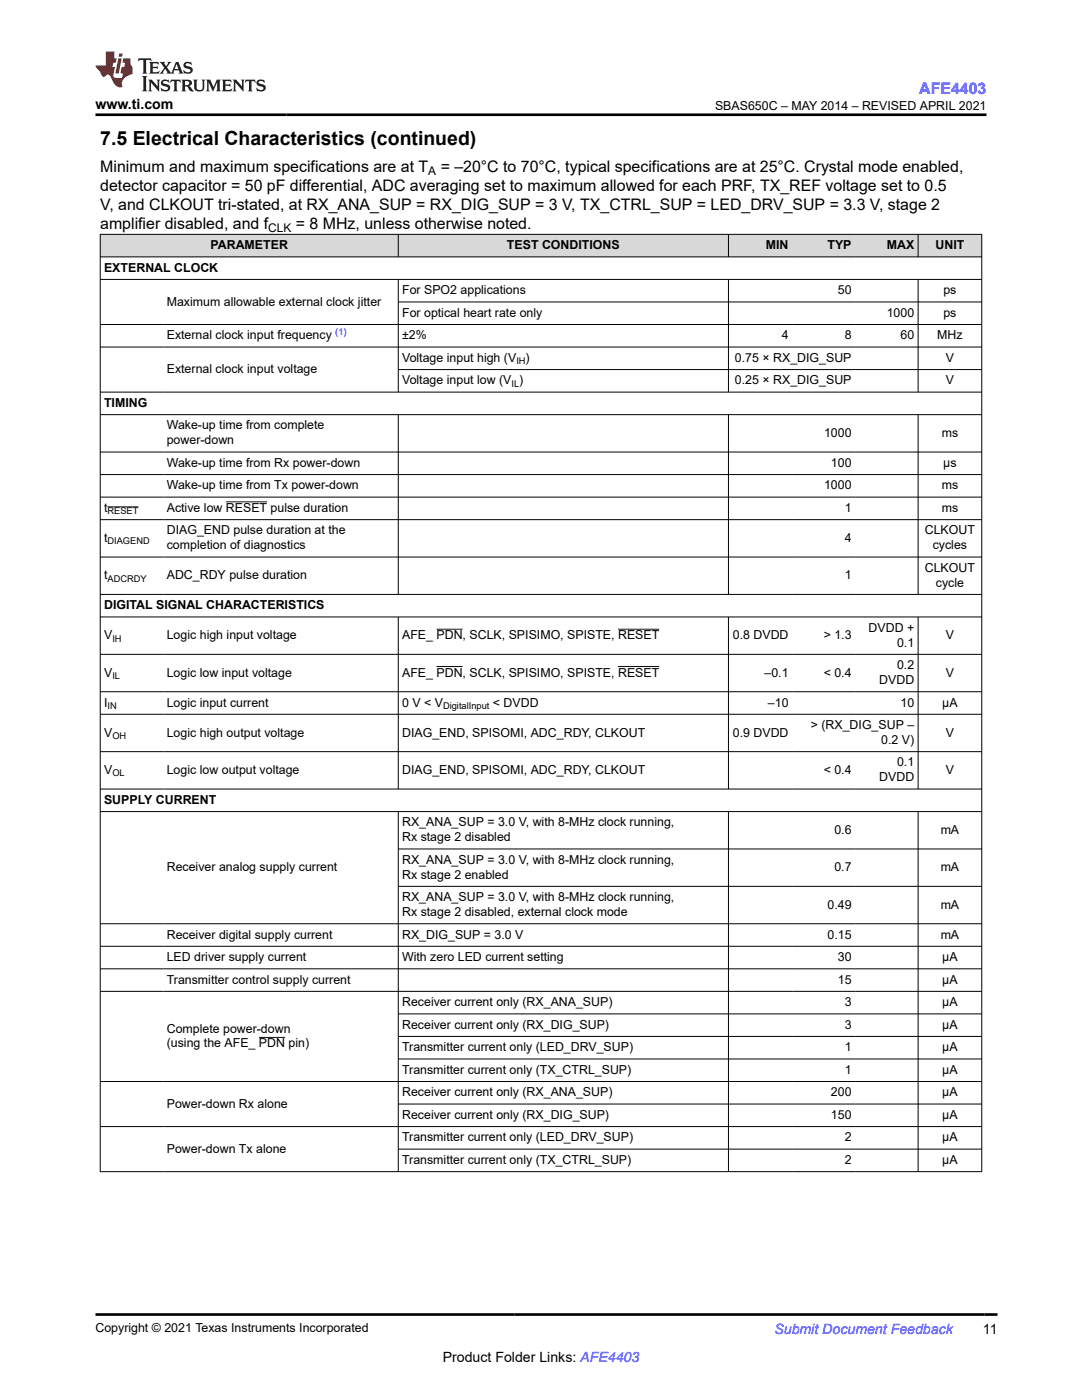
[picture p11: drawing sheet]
<svg xmlns="http://www.w3.org/2000/svg" width="216mm" height="279mm" viewBox="0 0 216 279" stroke-linecap="round" stroke-linejoin="round" font-family="sans-serif">
<defs><g id="words">
<text font-size="3.9" x="20" y="28.8">7.5 Electrical Characteristics (continued)</text>
<text font-size="3.2" fill="#00f" x="183.4" y="18.7">AFE4403</text>
<g font-size="3.2">
<text x="20" y="34.3">Minimum and maximum specifications are at T</text>
<text x="87.9" y="34.3">= –20°C to 70°C, typical specifications are at 25°C. Crystal mode enabled,</text>
<text x="20" y="38.1">detector capacitor = 50 pF differential, ADC averaging set to maximum allowed for each PRF, TX_REF voltage set to 0.5</text>
<text x="20" y="41.9">V, and CLKOUT tri-stated, at RX_ANA_SUP = RX_DIG_SUP = 3 V, TX_CTRL_SUP = LED_DRV_SUP = 3.3 V, stage 2</text>
<text x="20" y="45.7">amplifier disabled, and f</text>
<text x="59" y="45.7">= 8 MHz, unless otherwise noted.</text>
</g>
<g font-size="2.8">
<text x="19" y="21.8">www.ti.com</text>
<text x="196.1" y="266.1">11</text>
<text x="88.3" y="271.7">Product Folder Links: AFE4403</text>
</g>
<text font-size="2.8" fill="#00f" x="154.5" y="266.2">Submit Document Feedback</text>
<g font-size="2.5">
<text x="142.7" y="21.9">SBAS650C – MAY 2014 – REVISED APRIL 2021</text>
<text x="42" y="49.7">PARAMETER</text>
<text x="101.2" y="49.7">TEST CONDITIONS</text>
<text x="152.8" y="49.7">MIN</text>
<text x="165.1" y="49.7">TYP</text>
<text x="176.9" y="49.7">MAX</text>
<text x="186.7" y="49.7">UNIT</text>
<text x="20.8" y="54.2">EXTERNAL CLOCK</text>
<text x="80.2" y="58.7">For SPO2 applications</text>
<text x="167.2" y="58.7">50</text>
<text x="188.2" y="58.7">ps</text>
<text x="33.3" y="61">Maximum allowable external clock jitter</text>
<text x="80.2" y="63.2">For optical heart rate only</text>
<text x="176.9" y="63.2">1000</text>
<text x="188.2" y="63.2">ps</text>
<text x="33.3" y="67.7">External clock input frequency</text>
<text x="80.2" y="67.7">±2%</text>
<text x="156" y="67.7">4</text>
<text x="168.5" y="67.7">8</text>
<text x="179.7" y="67.7">60</text>
<text x="187" y="67.7">MHz</text>
<text x="33.3" y="74.5">External clock input voltage</text>
<text x="80.2" y="76.7">Voltage input low (V )</text>
<text x="80.2" y="72.2">Voltage input high (V</text>
<text x="104.9" y="72.2">)</text>
<text x="146.7" y="72.2">0.75 × RX_DIG_SUP</text>
<text x="146.7" y="76.7">0.25 × RX_DIG_SUP</text>
<text x="188.7" y="72.2">V</text>
<text x="188.7" y="76.7">V</text>
<text x="20.8" y="81.2">TIMING</text>
<text x="33.3" y="85.7">Wake-up time from complete</text>
<text x="33.3" y="88.7">power-down</text>
<text x="164.4" y="87.2">1000</text>
<text x="187.9" y="87.2">ms</text>
<text x="33.3" y="93.2">Wake-up time from Rx power-down</text>
<text x="165.8" y="93.2">100</text>
<text x="188.2" y="93.2">µs</text>
<text x="33.3" y="97.7">Wake-up time from Tx power-down</text>
<text x="164.4" y="97.7">1000</text>
<text x="187.9" y="97.7">ms</text>
<text x="20.8" y="102.2">t</text>
<text x="33.3" y="102.2">Active low RESET pulse duration</text>
<text x="33.3" y="106.7">DIAG_END pulse duration at the</text>
<text x="168.5" y="102.2">1</text>
<text x="184.5" y="106.7">CLKOUT</text>
<text x="187.9" y="102.2">ms</text>
<text x="20.8" y="108.1">t</text>
<text x="33.3" y="109.6">completion of diagnostics</text>
<text x="168.5" y="108.1">4</text>
<text x="186.1" y="109.6">cycles</text>
<text x="20.8" y="115.6">t</text>
<text x="33.3" y="115.6">ADC_RDY pulse duration</text>
<text x="168.5" y="115.6">1</text>
<text x="184.5" y="114.1">CLKOUT</text>
<text x="186.7" y="117.1">cycle</text>
<text x="20.8" y="121.6">DIGITAL SIGNAL CHARACTERISTICS</text>
<text x="20.8" y="127.6">V</text>
<text x="33.3" y="127.6">Logic high input voltage</text>
<text x="80.2" y="127.6">AFE_ PDN, SCLK, SPISIMO, SPISTE, RESET</text>
<text x="146.2" y="127.6">0.8 DVDD</text>
<text x="164.4" y="127.6">&gt; 1.3</text>
<text x="173.3" y="126.1">DVDD +</text>
<text x="179" y="129.1">0.1</text>
<text x="188.7" y="127.6">V</text>
<text x="20.8" y="135">V</text>
<text x="33.3" y="135">Logic low input voltage</text>
<text x="80.2" y="135">AFE_ PDN, SCLK, SPISIMO, SPISTE, RESET</text>
<text x="152.5" y="135">–0.1</text>
<text x="164.4" y="135">&lt; 0.4</text>
<text x="175.4" y="136.5">DVDD</text>
<text x="179" y="133.5">0.2</text>
<text x="188.7" y="135">V</text>
<text x="20.8" y="141">I</text>
<text x="33.3" y="141">Logic input current</text>
<text x="80.2" y="141">0 V &lt; V</text>
<text x="98.4" y="141">&lt; DVDD</text>
<text x="153.2" y="141">–10</text>
<text x="179.7" y="141">10</text>
<text x="188" y="141">µA</text>
<text x="20.8" y="147">V</text>
<text x="33.3" y="147">Logic high output voltage</text>
<text x="80.2" y="147">DIAG_END, SPISOMI, ADC_RDY, CLKOUT</text>
<text x="146.2" y="147">0.9 DVDD</text>
<text x="161.8" y="145.5">&gt; (RX_DIG_SUP –</text>
<text x="175.8" y="148.5">0.2 V)</text>
<text x="188.7" y="147">V</text>
<text x="20.8" y="154.5">V</text>
<text x="33.3" y="154.5">Logic low output voltage</text>
<text x="80.2" y="154.5">DIAG_END, SPISOMI, ADC_RDY, CLKOUT</text>
<text x="164.4" y="154.5">&lt; 0.4</text>
<text x="175.4" y="155.9">DVDD</text>
<text x="179" y="153">0.1</text>
<text x="188.7" y="154.5">V</text>
<text x="20.8" y="160.4">SUPPLY CURRENT</text>
<text x="80.2" y="164.9">RX_ANA_SUP = 3.0 V, with 8-MHz clock running,</text>
<text x="80.2" y="167.9">Rx stage 2 disabled</text>
<text x="166.5" y="166.4">0.6</text>
<text x="187.7" y="166.4">mA</text>
<text x="33.3" y="173.9">Receiver analog supply current</text>
<text x="80.2" y="172.4">RX_ANA_SUP = 3.0 V, with 8-MHz clock running,</text>
<text x="166.5" y="173.9">0.7</text>
<text x="187.7" y="173.9">mA</text>
<text x="80.2" y="175.4">Rx stage 2 enabled</text>
<text x="80.2" y="179.9">RX_ANA_SUP = 3.0 V, with 8-MHz clock running,</text>
<text x="80.2" y="182.8">Rx stage 2 disabled, external clock mode</text>
<text x="165.1" y="181.3">0.49</text>
<text x="187.7" y="181.3">mA</text>
<text x="33.3" y="187.3">Receiver digital supply current</text>
<text x="33.3" y="191.8">LED driver supply current</text>
<text x="80.2" y="187.3">RX_DIG_SUP = 3.0 V</text>
<text x="80.2" y="191.8">With zero LED current setting</text>
<text x="165.1" y="187.3">0.15</text>
<text x="167.2" y="191.8">30</text>
<text x="187.7" y="187.3">mA</text>
<text x="188" y="191.8">µA</text>
<text x="33.3" y="196.3">Transmitter control supply current</text>
<text x="167.2" y="196.3">15</text>
<text x="188" y="196.3">µA</text>
<text x="80.2" y="200.8">Receiver current only (RX_ANA_SUP)</text>
<text x="168.5" y="200.8">3</text>
<text x="188" y="200.8">µA</text>
<text x="33.3" y="206.1">Complete power-down</text>
<text x="33.3" y="209">(using the AFE_ PDN pin)</text>
<text x="80.2" y="205.3">Receiver current only (RX_DIG_SUP)</text>
<text x="80.2" y="209.8">Transmitter current only (LED_DRV_SUP)</text>
<text x="168.5" y="205.3">3</text>
<text x="168.5" y="209.8">1</text>
<text x="188" y="205.3">µA</text>
<text x="188" y="209.8">µA</text>
<text x="80.2" y="214.3">Transmitter current only (TX_CTRL_SUP)</text>
<text x="168.5" y="214.3">1</text>
<text x="188" y="214.3">µA</text>
<text x="33.3" y="221">Power-down Rx alone</text>
<text x="80.2" y="218.8">Receiver current only (RX_ANA_SUP)</text>
<text x="165.8" y="218.8">200</text>
<text x="188" y="218.8">µA</text>
<text x="80.2" y="223.3">Receiver current only (RX_DIG_SUP)</text>
<text x="80.2" y="227.8">Transmitter current only (LED_DRV_SUP)</text>
<text x="165.8" y="223.3">150</text>
<text x="168.5" y="227.8">2</text>
<text x="188" y="223.3">µA</text>
<text x="188" y="227.8">µA</text>
<text x="33.3" y="230">Power-down Tx alone</text>
<text x="80.2" y="232.3">Transmitter current only (TX_CTRL_SUP)</text>
<text x="168.5" y="232.3">2</text>
<text x="188" y="232.3">µA</text>
<text x="19" y="265.9">Copyright © 2021 Texas Instruments Incorporated</text>
</g>
<g font-size="2.4">
<text x="85.5" y="34.9">A</text>
<text x="53.5" y="46.4">CLK</text>
</g>
<text font-size="1.9" fill="#00f" x="66.9" y="66.9">(1)</text>
<g font-size="1.9">
<text x="102.1" y="77.2">IL</text>
<text x="103" y="72.7">IH</text>
<text x="21.5" y="102.7">RESET</text>
<text x="21.5" y="108.6">DIAGEND</text>
<text x="21.5" y="116.1">ADCRDY</text>
<text x="22.4" y="128.1">IH</text>
<text x="22.4" y="135.5">IL</text>
<text x="21.5" y="141.5">IN</text>
<text x="88.4" y="141.5">DigitalInput</text>
<text x="22.4" y="147.5">OH</text>
<text x="22.4" y="154.9">OL</text>
</g>
</g></defs>
<g fill="#d8d8d8">
<path d="M20 46.8h175.9v4.5h-175.9z" fill-rule="evenodd"/>
<path d="M20.1 46.8h59.3v4.4h-59.3z" fill-rule="evenodd"/>
<path d="M79.5 46.8h65.8v4.4h-65.8z" fill-rule="evenodd"/>
<path d="M145.4 46.8h12.7v4.4h-12.7z" fill-rule="evenodd"/>
<path d="M158.1 46.8h12.5v4.4h-12.5z" fill-rule="evenodd"/>
<path d="M170.6 46.8h12.5v4.4h-12.5z" fill-rule="evenodd"/>
<path d="M183.3 46.8h12.5v4.4h-12.5z" fill-rule="evenodd"/>
</g>
<g fill="none" stroke="#000" stroke-width=".2">
<path d="M19.9 46.8h176.1M19.9 51.3h176.1M19.9 55.8h176.1M20 46.7v187.2M79.5 46.7v4.6M79.5 55.8v22.5M145.4 46.7v4.6M145.4 55.8v22.5M183.2 46.7v4.6M183.2 55.8v22.5M195.9 46.7v187.2M19.9 64.8h176.1"/>
<path d="M19.9 69.3h176.1M19.9 78.3h176.1M79.5 60.3h116.5M79.5 73.8h116.5M19.9 82.8h176.1M19.9 90.2h176.1M19.9 94.7h176.1M19.9 99.2h176.1M79.5 82.8v35.9M145.4 82.8v35.9M183.2 82.8v35.9M19.9 103.7h176.1"/>
<path d="M19.9 111.2h176.1M19.9 118.6h176.1M21.5 101.2h6.1M45.1 100.2h8.2M19.9 123.1h176.1M19.9 130.6h176.1M19.9 138.1h176.1M79.5 123.1v34.4M87.1 125.6h5.2M87.1 133h5.2M123.3 125.6h8.3M123.3 133h8.3"/>
<path d="M145.4 123.1v34.4M183.2 123.1v34.4M19.9 142.5h176.1M19.9 150h176.1M19.9 157.5h176.1M19.9 162h176.1M79.5 162v71.9M79.5 169.4h116.5M79.5 176.9h116.5M145.4 162v71.9M183.2 162v71.9M19.9 188.9h176.1"/>
<path d="M19.9 193.3h176.1M19.9 197.8h176.1M196 184.4h-176.1M19.9 215.8h176.1M51.7 207h5.2M79.5 202.3h116.5M79.5 206.8h116.5M79.5 211.3h116.5M19.9 224.8h176.1M19.9 233.8h176.1M79.5 220.3h116.5M79.5 229.3h116.5"/>
</g>
<path d="M27.7 11.6l-.2 .6 .5-.2h.6v.1v2.2l-.2 .4h1l-.2-.4v-2.2v-.1h.5l.5 .2-.1-.6zM29.8 12.4l.2 .3v1.6l-.2 .4h1.9l.1-.6a1.08 1.08 0 0 1-1.3 .2v-.7h.6l.4 .2v-.7l-.4 .2h-.6v-.5l.2-.2a1 1 0 0 1 1 .3l-.1-.5zM31.8 12.4l1 1.1-1 1.2h.9l-.2-.2 .4-.8 .5 .8-.2 .2h1.6l-.2-.2 .1-.5h1l.1 .5-.1 .2h.9l-.2-.4-.8-1.9h-.5l-1 2.1-.8-1.1 .9-1h-.8l.2 .2-.5 .6-.3-.6 .1-.2zM35.2 12.8l.4 1h-.8zM36.8 12.5a.65 .65 0 0 0-.2 .7 .65 .65 0 0 0 .6 .5l.7 .1 .1 .3a.79 .79 0 0 1-.7 .4 .79 .79 0 0 1-.7-.5l.1 .7 .2-.1a.93 .93 0 0 0 1.1 0 .93 .93 0 0 0 .4-.9 1.46 1.46 0 0 0-1.2-.6l-.1-.3a1.09 1.09 0 0 1 1.2 .2l-.2-.6-.1 .1-.6-.2zM28.4 15.2l.2 .4v2.2l-.2 .4h1l-.2-.4v-2.2l.2-.4zM29.6 15.9l.2 .4v1.5l-.2 .4h.8l-.3-.4v-1.3l1.7 1.8v-2l.2-.4h-.8l.2 .2 .1 1.1-1.2-1.3zM32.3 16a.65 .65 0 0 0-.2 .8 .65 .65 0 0 0 .7 .4l.6 .2 .1 .2a.79 .79 0 0 1-.7 .4 .79 .79 0 0 1-.7-.5l.1 .7 .2-.1a.93 .93 0 0 0 1.1 .1 .93 .93 0 0 0 .4-1 1.46 1.46 0 0 0-1.2-.5l-.1-.4a1.09 1.09 0 0 1 1.2 .2l-.2-.6-.1 .1-.6-.1zM34.1 15.9l-.1 .6a.63 .63 0 0 1 .7-.3l.1 1.6-.3 .4h1l-.2-.4v-1.6a.66 .66 0 0 1 .8 .3l-.1-.6zM36.2 15.9l.2 .4v1.5l-.2 .4h.9l-.2-.2v-.7h.5l.1 .2a.79 .79 0 0 0 1.2 .6l-1-.9a.61 .61 0 0 0 .6-.6 .61 .61 0 0 0-.5-.7zM36.9 16.2h.2a.47 .47 0 0 1 .5 .1 .47 .47 0 0 1 .1 .5l-.2 .1-.6 .1zM38.5 15.9l.2 .2a2.27 2.27 0 0 0 .4 2 1.04 1.04 0 0 0 1.7-.7v-1.3l.2-.2h-.8l.2 .4v1.1a.6 .6 0 0 1-.6 .6 .6 .6 0 0 1-.6-.6v-1.1l.3-.4zM41.1 15.9l.2 .4v1.5l-.2 .4h.7l-.2-.4v-1.4l.9 1.9 .8-1.9v1.4l-.2 .4h1l-.3-.4v-1.5l.3-.4h-.8l-.7 1.5-.7-1.5zM44.3 15.9l.2 .4v1.5l-.2 .4h1.9l.1-.6a1.09 1.09 0 0 1-1.3 .2v-.7h.6l.4 .2v-.6l-.4 .2h-.6v-.6l.2-.1a1.01 1.01 0 0 1 1 .3l-.1-.6zM46.4 15.9l.3 .4v1.5l-.3 .4h.8l-.2-.4v-1.3l1.6 1.8v-2l.2-.4h-.7l.2 .2v1.1l-1.2-1.3zM49 15.9l-.1 .6a.63 .63 0 0 1 .8-.3v1.6l-.3 .4h1l-.2-.4v-1.6a.66 .66 0 0 1 .8 .3l-.1-.6zM51.4 16a.65 .65 0 0 0-.2 .8 .65 .65 0 0 0 .6 .4l.6 .2 .2 .2a.79 .79 0 0 1-.8 .4 .79 .79 0 0 1-.6-.5l.1 .7 .2-.1a.93 .93 0 0 0 1 .1 .93 .93 0 0 0 .5-1 1.46 1.46 0 0 0-1.3-.5l-.1-.4a1.09 1.09 0 0 1 1.3 .2l-.2-.6-.2 .1-.5-.1z" fill="#231f20"/>
<path d="M21.1 10.3v2.7h-2.1l.1 .4 .9 1a.95 .95 0 0 0 .9 .9 .59 .59 0 0 1 .6-.4 .59 .59 0 0 1 .5 .3l.4 .8a1.59 1.59 0 0 0 2.1 1.4 1.61 1.61 0 0 1 1-2.3l1-.3-.1-1.5a1.59 1.59 0 0 1-.4-1.7h-1.4l-.2 .9h.5l-.1 .9h-.5l-.2 .9v.3l.4 .1-.2 .9h-.6a.73 .73 0 0 1-1.1-.7l.3-1.5h-.5l.2-.9h.5l.2-.9h-.5v-1.3zM23.6 11.6l-.6 3.1h.7l.6-3.1zM23.8 10.7l-.1 .6h.7l.1-.6z" fill="#ed1c24"/>
<path d="M19 22.9h177.8M19 262.3h180" fill="none" stroke="#000" stroke-width=".53"/>
<use href="#words"/>
</svg>
